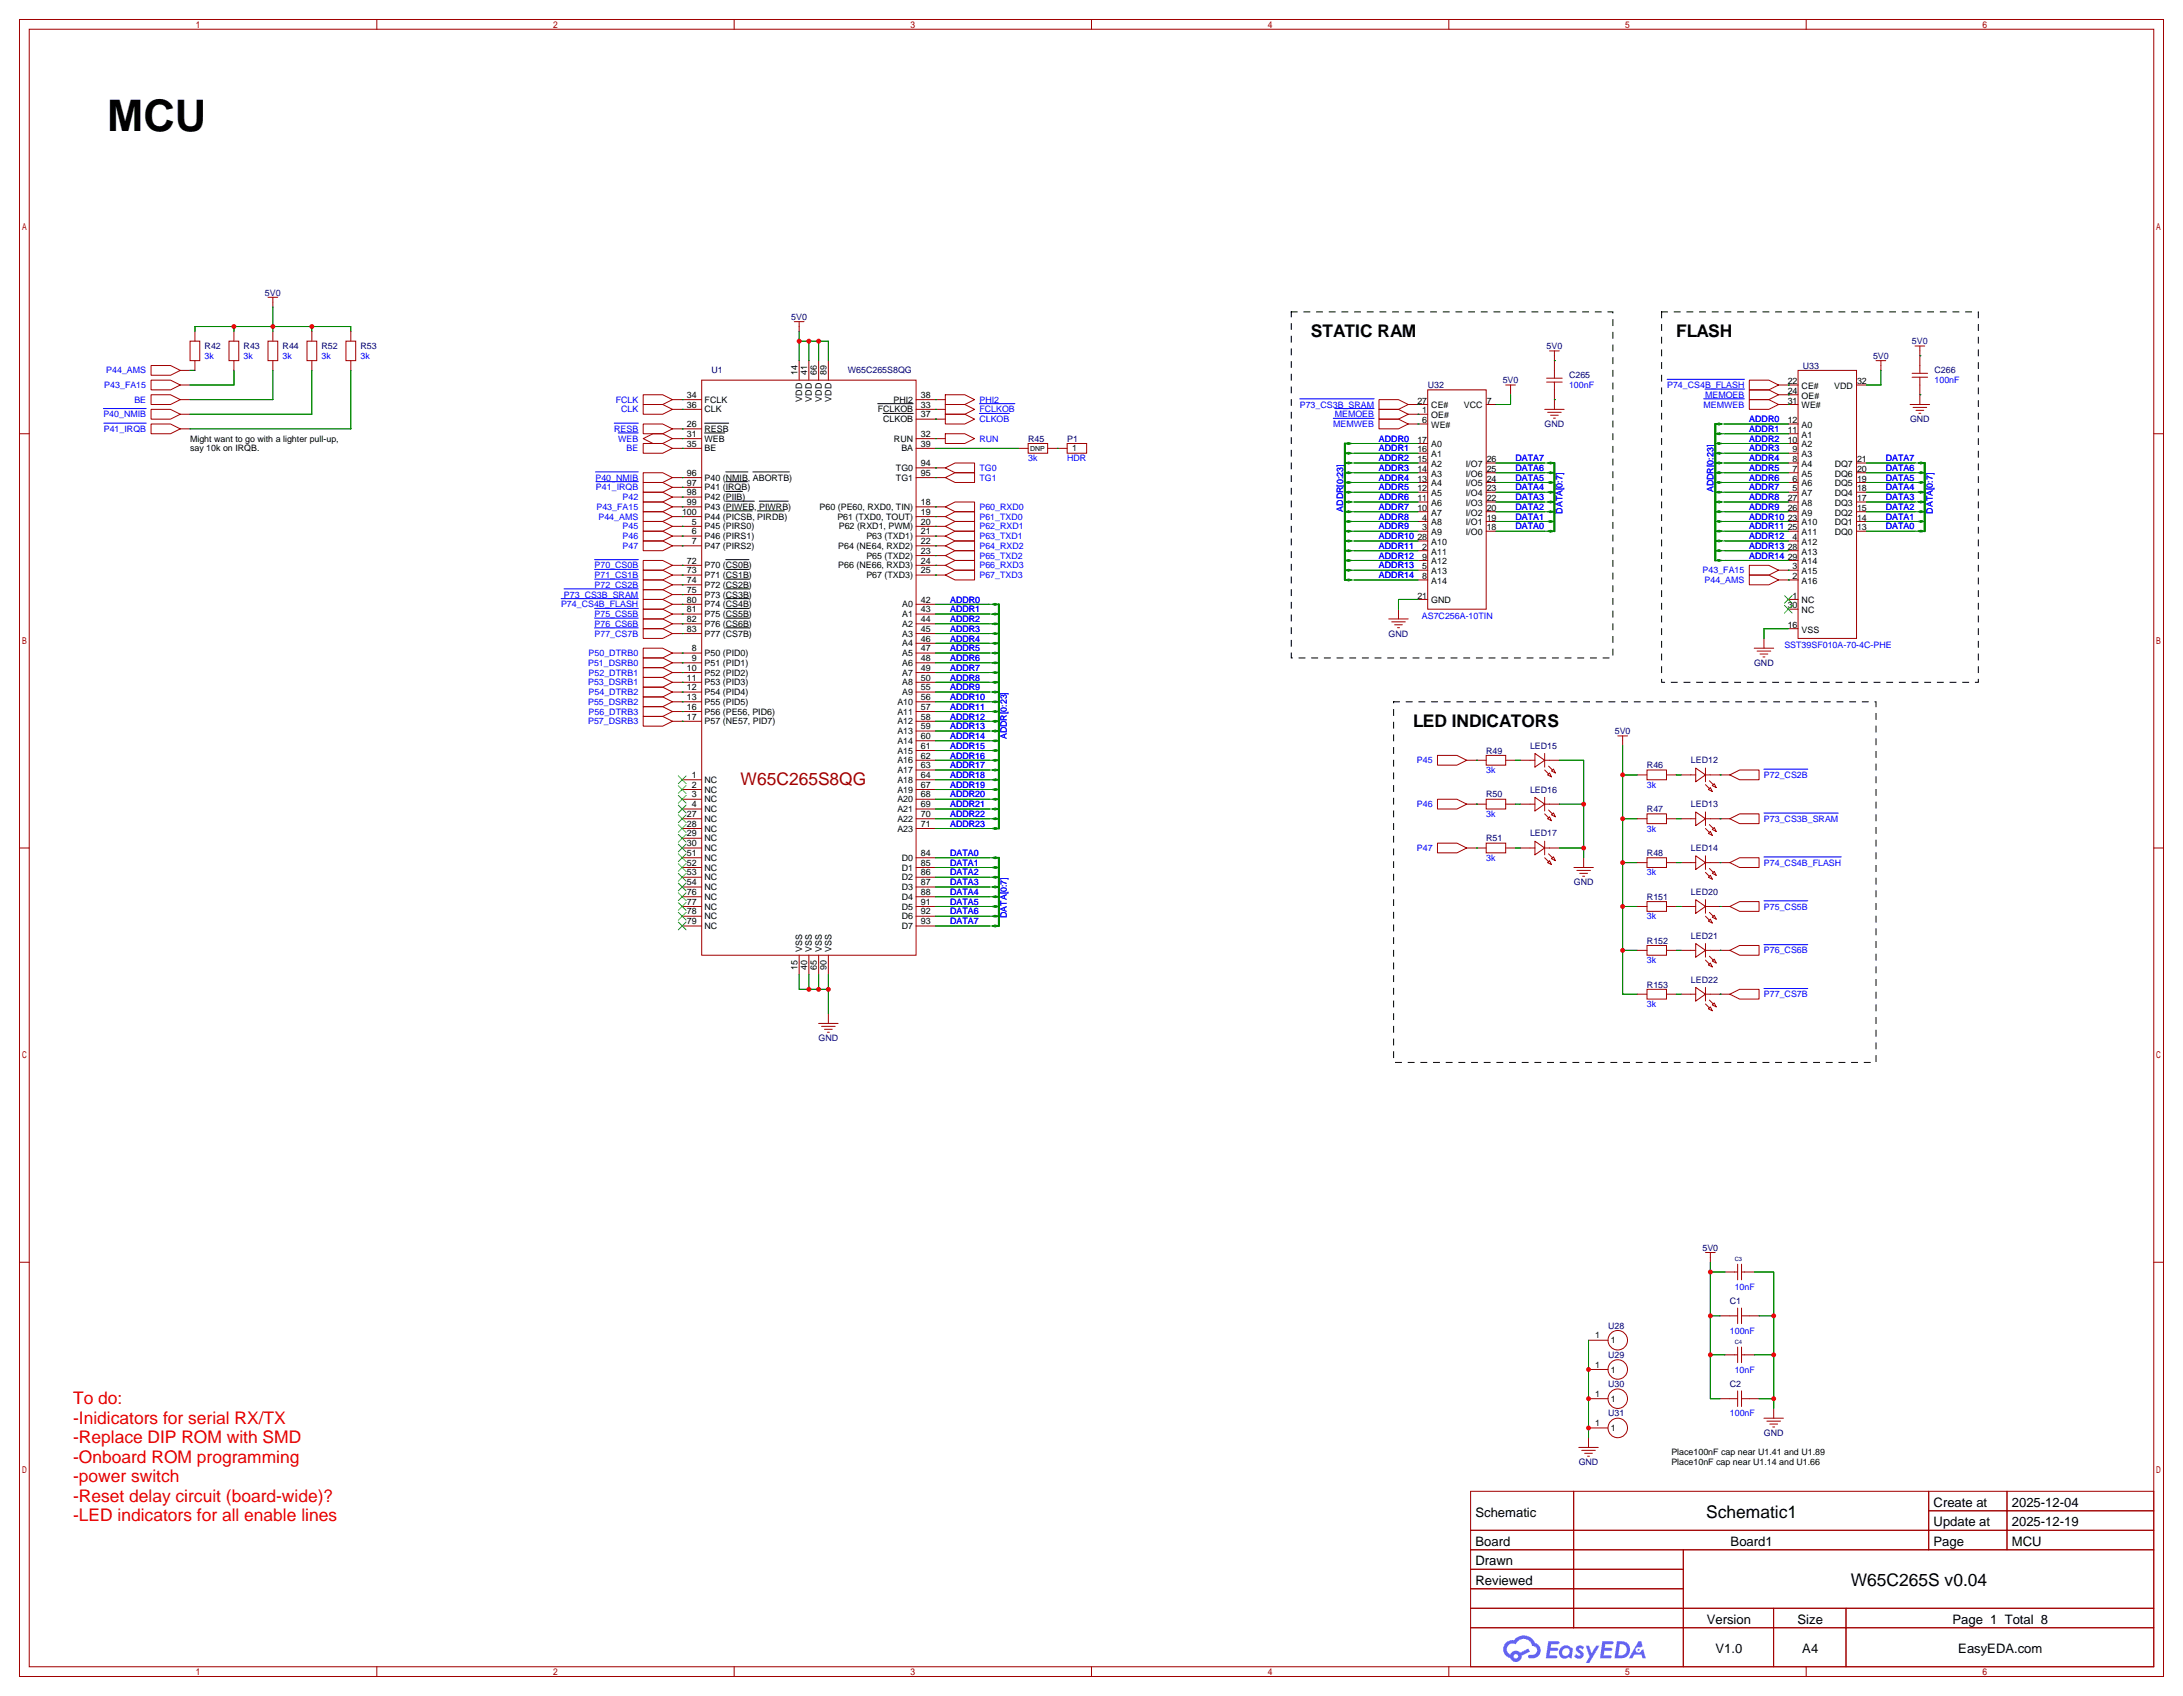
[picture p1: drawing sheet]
<svg xmlns="http://www.w3.org/2000/svg" width="569mm" height="442mm" viewBox="0 0 569 442" stroke-linecap="round" stroke-linejoin="round" font-family="sans-serif">
<defs><g id="words">
<text font-size="11.3" x="27.9" y="34.1">MCU</text>
<g font-size="4.5">
<text x="341.6" y="87.8">STATIC RAM</text>
<text x="436.9" y="87.8">FLASH</text>
<text x="368.3" y="189.4">LED INDICATORS</text>
<text x="444.7" y="395.5">Schematic1</text>
<text x="482.4" y="413.3">W65C265S v0.04</text>
</g>
<text font-size="4.5" fill="#a00000" x="193" y="204.6">W65C265S8QG</text>
<g font-size="4.5" fill="#f00">
<text x="19" y="365.9">To do:</text>
<text x="19" y="371">-Inidicators for serial RX/TX</text>
<text x="19" y="376.1">-Replace DIP ROM with SMD</text>
<text x="19" y="381.2">-Onboard ROM programming</text>
<text x="19" y="386.3">-power switch</text>
<text x="19" y="391.3">-Reset delay circuit (board-wide)?</text>
<text x="19" y="396.4">-LED indicators for all enable lines</text>
</g>
<g font-size="3.4">
<text x="384.6" y="395.2">Schematic</text>
<text x="504" y="392.7">Create at</text>
<text x="524.4" y="392.7">2025-12-04</text>
<text x="504" y="397.8">Update at</text>
<text x="524.4" y="397.8">2025-12-19</text>
<text x="384.6" y="402.8">Board</text>
<text x="384.6" y="407.9">Drawn</text>
<text x="451.1" y="402.8">Board1</text>
<text x="504" y="402.8">Page</text>
<text x="524.4" y="402.8">MCU</text>
<text x="384.6" y="413">Reviewed</text>
<text x="444.9" y="423.2">Version</text>
<text x="468.5" y="423.2">Size</text>
<text x="508.9" y="423.2">Page 1 Total 8</text>
<text x="447.1" y="430.8">V1.0</text>
<text x="469.7" y="430.8">A4</text>
<text x="510.4" y="430.8">EasyEDA.com</text>
</g>
<g font-size="2.3" fill="#000080">
<text x="69.1" y="77">5V0</text>
<text x="206.2" y="83.4">5V0</text>
<text x="498.3" y="89.7">5V0</text>
<text x="53.3" y="91">R42</text>
<text x="63.5" y="91">R43</text>
<text x="73.7" y="91">R44</text>
<text x="83.8" y="91">R52</text>
<text x="94" y="91">R53</text>
<text x="403.1" y="91">5V0</text>
<text x="488.2" y="93.5">5V0</text>
<text x="185.4" y="97.3">U1</text>
<text x="221" y="97.3">W65C265S8QG</text>
<text x="372.1" y="101.1">U32</text>
<text x="391.6" y="99.9">5V0</text>
<text x="408.9" y="98.6">C265</text>
<text x="469.9" y="96.1">U33</text>
<text x="504.2" y="97.3">C266</text>
<text x="402.6" y="111.3">GND</text>
<text x="497.8" y="110">GND</text>
<text x="268" y="115.1">R45</text>
<text x="278.1" y="115.1">P1</text>
<text x="361.9" y="165.9">GND</text>
<text x="457.2" y="173.5">GND</text>
<text x="420.9" y="191.3">5V0</text>
<text x="387.3" y="196.4">R49</text>
<text x="398.8" y="195.1">LED15</text>
<text x="429.3" y="200.2">R46</text>
<text x="440.7" y="198.9">LED12</text>
<text x="387.3" y="207.8">R50</text>
<text x="398.8" y="206.5">LED16</text>
<text x="429.3" y="211.6">R47</text>
<text x="440.7" y="210.4">LED13</text>
<text x="387.3" y="219.2">R51</text>
<text x="398.8" y="218">LED17</text>
<text x="440.7" y="221.8">LED14</text>
<text x="429.3" y="223.1">R48</text>
<text x="410.2" y="230.7">GND</text>
<text x="440.7" y="233.2">LED20</text>
<text x="429.3" y="234.5">R151</text>
<text x="429.3" y="245.9">R152</text>
<text x="440.7" y="244.6">LED21</text>
<text x="429.3" y="257.3">R153</text>
<text x="440.7" y="256.1">LED22</text>
<text x="213.3" y="271.3">GND</text>
<text x="443.7" y="325.9">5V0</text>
<text x="450.8" y="339.9">C1</text>
<text x="419.1" y="346.2">U28</text>
<text x="419.1" y="353.9">U29</text>
<text x="419.1" y="361.5">U30</text>
<text x="450.8" y="361.5">C2</text>
<text x="419.1" y="369.1">U31</text>
<text x="459.7" y="374.2">GND</text>
<text x="411.5" y="381.8">GND</text>
</g>
<g font-size="2.3" fill="#00f">
<text x="53.3" y="93.5">3k</text>
<text x="63.5" y="93.5">3k</text>
<text x="73.7" y="93.5">3k</text>
<text x="83.8" y="93.5">3k</text>
<text x="94" y="93.5">3k</text>
<text x="27.2" y="101.1">P43_FA15</text>
<text x="27.7" y="97.3">P44_AMS</text>
<text x="408.9" y="101.1">100nF</text>
<text x="434.5" y="101.1">P74_CS4B_FLASH</text>
<text x="504.2" y="99.9">100nF</text>
<text x="35" y="104.9">BE</text>
<text x="160.5" y="104.9">FCLK</text>
<text x="161.9" y="107.5">CLK</text>
<text x="255.3" y="107.5">FCLKOB</text>
<text x="255.3" y="104.9">PHI2</text>
<text x="338.8" y="106.2">P73_CS3B_SRAM</text>
<text x="444" y="106.2">MEMWEB</text>
<text x="444.4" y="103.7">MEMOEB</text>
<text x="26.9" y="108.8">P40_NMIB</text>
<text x="27.1" y="112.6">P41_IRQB</text>
<text x="160.1" y="112.6">RESB</text>
<text x="255.3" y="110">CLKOB</text>
<text x="347.5" y="111.3">MEMWEB</text>
<text x="347.9" y="108.8">MEMOEB</text>
<text x="455.9" y="110">ADDR0</text>
<text x="455.9" y="112.6">ADDR1</text>
<text x="161.1" y="115.1">WEB</text>
<text x="163.3" y="117.6">BE</text>
<text x="255.3" y="115.1">RUN</text>
<text x="359.4" y="115.1">ADDR0</text>
<text x="359.4" y="117.6">ADDR1</text>
<text x="455.9" y="115.1">ADDR2</text>
<text x="455.9" y="117.6">ADDR3</text>
<text x="155.2" y="125.3">P40_NMIB</text>
<text x="255.3" y="125.3">TG1</text>
<text x="255.3" y="122.7">TG0</text>
<text x="268" y="120.2">3k</text>
<text x="278.1" y="120.2">HDR</text>
<text x="359.4" y="120.2">ADDR2</text>
<text x="359.4" y="122.7">ADDR3</text>
<text x="359.4" y="125.3">ADDR4</text>
<text x="395" y="125.3">DATA5</text>
<text x="395" y="122.7">DATA6</text>
<text x="395" y="120.2">DATA7</text>
<text x="455.9" y="120.2">ADDR4</text>
<text x="455.9" y="122.7">ADDR5</text>
<text x="455.9" y="125.3">ADDR6</text>
<text x="491.5" y="125.3">DATA5</text>
<text x="491.5" y="122.7">DATA6</text>
<text x="491.5" y="120.2">DATA7</text>
<text x="155.3" y="127.8">P41_IRQB</text>
<text x="162.3" y="130.3">P42</text>
<text x="359.4" y="127.8">ADDR5</text>
<text x="359.4" y="130.3">ADDR6</text>
<text x="395" y="130.3">DATA3</text>
<text x="395" y="127.8">DATA4</text>
<text x="446.6" y="128.3" transform="rotate(-90 446.6 128.3)">ADDR[0:23]</text>
<text x="455.9" y="127.8">ADDR7</text>
<text x="455.9" y="130.3">ADDR8</text>
<text x="491.5" y="130.3">DATA3</text>
<text x="491.5" y="127.8">DATA4</text>
<text x="155.5" y="132.9">P43_FA15</text>
<text x="156" y="135.4">P44_AMS</text>
<text x="162.3" y="138">P45</text>
<text x="255.3" y="132.9">P60_RXD0</text>
<text x="255.3" y="135.4">P61_TXD0</text>
<text x="255.3" y="138">P62_RXD1</text>
<text x="350.1" y="133.4" transform="rotate(-90 350.1 133.4)">ADDR[0:23]</text>
<text x="359.4" y="132.9">ADDR7</text>
<text x="359.4" y="135.4">ADDR8</text>
<text x="359.4" y="138">ADDR9</text>
<text x="395" y="138">DATA0</text>
<text x="395" y="135.4">DATA1</text>
<text x="395" y="132.9">DATA2</text>
<text x="407.2" y="133.8" transform="rotate(-90 407.2 133.8)">DATA[0:7]</text>
<text x="455.9" y="132.9">ADDR9</text>
<text x="455.9" y="135.4">ADDR10</text>
<text x="455.9" y="138">ADDR11</text>
<text x="491.5" y="138">DATA0</text>
<text x="491.5" y="135.4">DATA1</text>
<text x="491.5" y="132.9">DATA2</text>
<text x="503.7" y="133.8" transform="rotate(-90 503.7 133.8)">DATA[0:7]</text>
<text x="162.3" y="140.5">P46</text>
<text x="162.3" y="143">P47</text>
<text x="255.3" y="140.5">P63_TXD1</text>
<text x="255.3" y="143">P64_RXD2</text>
<text x="359.4" y="140.5">ADDR10</text>
<text x="359.4" y="143">ADDR11</text>
<text x="455.9" y="140.5">ADDR12</text>
<text x="455.9" y="143">ADDR13</text>
<text x="154.9" y="148.1">P70_CS0B</text>
<text x="255.3" y="145.6">P65_TXD2</text>
<text x="255.3" y="148.1">P66_RXD3</text>
<text x="359.4" y="145.6">ADDR12</text>
<text x="359.4" y="148.1">ADDR13</text>
<text x="443.7" y="149.4">P43_FA15</text>
<text x="455.9" y="145.6">ADDR14</text>
<text x="147" y="155.7">P73_CS3B_SRAM</text>
<text x="154.9" y="153.2">P72_CS2B</text>
<text x="154.9" y="150.7">P71_CS1B</text>
<text x="255.3" y="150.7">P67_TXD3</text>
<text x="359.4" y="150.7">ADDR14</text>
<text x="444.3" y="151.9">P44_AMS</text>
<text x="146.2" y="158.3">P74_CS4B_FLASH</text>
<text x="154.9" y="160.8">P75_CS5B</text>
<text x="247.6" y="157">ADDR0</text>
<text x="247.6" y="159.6">ADDR1</text>
<text x="370.6" y="161.3">AS7C256A-10TIN</text>
<text x="154.9" y="165.9">P77_CS7B</text>
<text x="154.9" y="163.4">P76_CS6B</text>
<text x="247.6" y="162.1">ADDR2</text>
<text x="247.6" y="164.6">ADDR3</text>
<text x="247.6" y="167.2">ADDR4</text>
<text x="153.3" y="173.5">P51_DSRB0</text>
<text x="153.4" y="171">P50_DTRB0</text>
<text x="247.6" y="169.7">ADDR5</text>
<text x="247.6" y="172.3">ADDR6</text>
<text x="465.1" y="169">SST39SF010A-70-4C-PHE</text>
<text x="153.3" y="178.6">P53_DSRB1</text>
<text x="153.4" y="176.1">P52_DTRB1</text>
<text x="247.6" y="174.8">ADDR7</text>
<text x="247.6" y="177.3">ADDR8</text>
<text x="247.6" y="179.9">ADDR9</text>
<text x="153.3" y="183.7">P55_DSRB2</text>
<text x="153.4" y="181.1">P54_DTRB2</text>
<text x="247.6" y="182.4">ADDR10</text>
<text x="247.6" y="185">ADDR11</text>
<text x="153.3" y="188.8">P57_DSRB3</text>
<text x="153.4" y="186.2">P56_DTRB3</text>
<text x="247.6" y="187.5">ADDR12</text>
<text x="247.6" y="190">ADDR13</text>
<text x="247.6" y="192.6">ADDR14</text>
<text x="247.6" y="195.1">ADDR15</text>
<text x="247.6" y="197.7">ADDR16</text>
<text x="262.4" y="192.7" transform="rotate(-90 262.4 192.7)">ADDR[0:23]</text>
<text x="247.6" y="200.2">ADDR17</text>
<text x="247.6" y="202.7">ADDR18</text>
<text x="369.3" y="198.9">P45</text>
<text x="387.3" y="201.5">3k</text>
<text x="459.7" y="202.7">P72_CS2B</text>
<text x="247.6" y="205.3">ADDR19</text>
<text x="247.6" y="207.8">ADDR20</text>
<text x="429.3" y="205.3">3k</text>
<text x="247.6" y="210.4">ADDR21</text>
<text x="247.6" y="212.9">ADDR22</text>
<text x="247.6" y="215.4">ADDR23</text>
<text x="369.3" y="210.4">P46</text>
<text x="387.3" y="212.9">3k</text>
<text x="459.7" y="214.2">P73_CS3B_SRAM</text>
<text x="369.3" y="221.8">P47</text>
<text x="429.3" y="216.7">3k</text>
<text x="247.6" y="223.1">DATA0</text>
<text x="247.6" y="225.6">DATA1</text>
<text x="387.3" y="224.3">3k</text>
<text x="459.7" y="225.6">P74_CS4B_FLASH</text>
<text x="247.6" y="228.1">DATA2</text>
<text x="247.6" y="230.7">DATA3</text>
<text x="247.6" y="233.2">DATA4</text>
<text x="429.3" y="228.1">3k</text>
<text x="247.6" y="235.8">DATA5</text>
<text x="247.6" y="238.3">DATA6</text>
<text x="262.4" y="239.3" transform="rotate(-90 262.4 239.3)">DATA[0:7]</text>
<text x="429.3" y="239.6">3k</text>
<text x="459.7" y="237">P75_CS5B</text>
<text x="247.6" y="240.8">DATA7</text>
<text x="429.3" y="251">3k</text>
<text x="459.7" y="248.5">P76_CS6B</text>
<text x="429.3" y="262.4">3k</text>
<text x="459.7" y="259.9">P77_CS7B</text>
<text x="452.1" y="336.1">10nF</text>
<text x="450.8" y="347.5">100nF</text>
<text x="452.1" y="357.7">10nF</text>
<text x="450.8" y="369.1">100nF</text>
</g>
<g font-size="2.3">
<text x="207.8" y="97.8" transform="rotate(-90 207.8 97.8)">14</text>
<text x="210.4" y="97.8" transform="rotate(-90 210.4 97.8)">41</text>
<text x="212.9" y="97.8" transform="rotate(-90 212.9 97.8)">66</text>
<text x="215.4" y="97.8" transform="rotate(-90 215.4 97.8)">89</text>
<text x="465.9" y="100.1">22</text>
<text x="469.6" y="101.4">CE#</text>
<text x="478.1" y="101.4">VDD</text>
<text x="484" y="100.1">32</text>
<text x="179" y="103.7">34</text>
<text x="179" y="106.2">36</text>
<text x="183.6" y="104.9">FCLK</text>
<text x="183.6" y="107.5">CLK</text>
<text x="209.1" y="104.7" transform="rotate(-90 209.1 104.7)">VDD</text>
<text x="211.6" y="104.7" transform="rotate(-90 211.6 104.7)">VDD</text>
<text x="214.2" y="104.7" transform="rotate(-90 214.2 104.7)">VDD</text>
<text x="216.7" y="104.7" transform="rotate(-90 216.7 104.7)">VDD</text>
<text x="228.8" y="107.5">FCLKOB</text>
<text x="232.9" y="104.9">PHI2</text>
<text x="240" y="106.2">33</text>
<text x="240" y="103.7">38</text>
<text x="369.4" y="105.2">27</text>
<text x="370.7" y="107.7">1</text>
<text x="373" y="106.5">CE#</text>
<text x="381.5" y="106.5">VCC</text>
<text x="387.5" y="105.2">7</text>
<text x="465.9" y="102.6">24</text>
<text x="465.9" y="105.2">31</text>
<text x="469.6" y="103.9">OE#</text>
<text x="469.6" y="106.5">WE#</text>
<text x="179" y="111.3">26</text>
<text x="179" y="113.8">31</text>
<text x="183.6" y="112.6">RESB</text>
<text x="230.2" y="110">CLKOB</text>
<text x="240" y="113.8">32</text>
<text x="240" y="108.8">37</text>
<text x="370.7" y="110.3">6</text>
<text x="373" y="109">OE#</text>
<text x="373" y="111.5">WE#</text>
<text x="465.9" y="112.8">11</text>
<text x="465.9" y="110.3">12</text>
<text x="469.6" y="111.5">A0</text>
<text x="49.5" y="115.1">Might want to go with a lighter pull-up,</text>
<text x="49.5" y="117.6">say 10k on IRQB.</text>
<text x="179" y="116.4">35</text>
<text x="183.6" y="115.1">WEB</text>
<text x="183.6" y="117.6">BE</text>
<text x="233" y="115.1">RUN</text>
<text x="234.9" y="117.6">BA</text>
<text x="240" y="116.4">39</text>
<text x="279.4" y="117.6">1</text>
<text x="369.4" y="117.9">16</text>
<text x="369.4" y="115.3">17</text>
<text x="373" y="119.2">A1</text>
<text x="373" y="116.6">A0</text>
<text x="465.9" y="115.3">10</text>
<text x="467.2" y="117.9">9</text>
<text x="469.6" y="119.2">A3</text>
<text x="469.6" y="116.6">A2</text>
<text x="469.6" y="114.1">A1</text>
<text x="179" y="124">96</text>
<text x="183.6" y="125.3">P40 (NMIB, ABORTB)</text>
<text x="233.5" y="122.7">TG0</text>
<text x="233.5" y="125.3">TG1</text>
<text x="240" y="121.5">94</text>
<text x="240" y="124">95</text>
<text x="369.4" y="125.5">13</text>
<text x="369.4" y="123">14</text>
<text x="369.4" y="120.4">15</text>
<text x="373" y="124.2">A3</text>
<text x="373" y="121.7">A2</text>
<text x="382" y="124.2">I/O6</text>
<text x="382" y="121.7">I/O7</text>
<text x="387.5" y="125.5">24</text>
<text x="387.5" y="123">25</text>
<text x="387.5" y="120.4">26</text>
<text x="467.2" y="125.5">6</text>
<text x="467.2" y="123">7</text>
<text x="467.2" y="120.4">8</text>
<text x="469.6" y="124.2">A5</text>
<text x="469.6" y="121.7">A4</text>
<text x="478.2" y="124.2">DQ6</text>
<text x="478.2" y="121.7">DQ7</text>
<text x="484" y="125.5">19</text>
<text x="484" y="123">20</text>
<text x="484" y="120.4">21</text>
<text x="179" y="126.5">97</text>
<text x="179" y="129.1">98</text>
<text x="179" y="131.6">99</text>
<text x="183.6" y="127.8">P41 (IRQB)</text>
<text x="183.6" y="130.3">P42 (PIIB)</text>
<text x="240" y="131.6">18</text>
<text x="369.4" y="130.6">11</text>
<text x="369.4" y="128">12</text>
<text x="373" y="131.9">A6</text>
<text x="373" y="129.3">A5</text>
<text x="373" y="126.8">A4</text>
<text x="382" y="131.9">I/O3</text>
<text x="382" y="129.3">I/O4</text>
<text x="382" y="126.8">I/O5</text>
<text x="387.5" y="130.6">22</text>
<text x="387.5" y="128">23</text>
<text x="465.9" y="130.6">27</text>
<text x="467.2" y="128">5</text>
<text x="469.6" y="129.3">A7</text>
<text x="469.6" y="126.8">A6</text>
<text x="469.6" y="131.9">A8</text>
<text x="478.2" y="131.9">DQ3</text>
<text x="478.2" y="129.3">DQ4</text>
<text x="478.2" y="126.8">DQ5</text>
<text x="484" y="130.6">17</text>
<text x="484" y="128">18</text>
<text x="177.8" y="134.2">100</text>
<text x="180.3" y="136.7">5</text>
<text x="183.6" y="132.9">P43 (PIWEB, PIWRB)</text>
<text x="183.6" y="135.4">P44 (PICSB, PIRDB)</text>
<text x="183.6" y="138">P45 (PIRS0)</text>
<text x="213.6" y="132.9">P60 (PE60, RXD0, TIN)</text>
<text x="218.2" y="135.4">P61 (TXD0, TOUT)</text>
<text x="218.6" y="138">P62 (RXD1, PWM)</text>
<text x="240" y="134.2">19</text>
<text x="240" y="136.7">20</text>
<text x="369.4" y="133.1">10</text>
<text x="370.7" y="135.7">4</text>
<text x="373" y="136.9">A8</text>
<text x="373" y="134.4">A7</text>
<text x="382" y="136.9">I/O1</text>
<text x="382" y="134.4">I/O2</text>
<text x="387.5" y="135.7">19</text>
<text x="387.5" y="133.1">20</text>
<text x="465.9" y="135.7">23</text>
<text x="465.9" y="133.1">26</text>
<text x="469.6" y="136.9">A10</text>
<text x="469.6" y="134.4">A9</text>
<text x="478.2" y="136.9">DQ1</text>
<text x="478.2" y="134.4">DQ2</text>
<text x="484" y="135.7">14</text>
<text x="484" y="133.1">15</text>
<text x="180.3" y="139.2">6</text>
<text x="180.3" y="141.8">7</text>
<text x="183.6" y="140.5">P46 (PIRS1)</text>
<text x="183.6" y="143">P47 (PIRS2)</text>
<text x="218.5" y="143">P64 (NE64, RXD2)</text>
<text x="225.8" y="140.5">P63 (TXD1)</text>
<text x="240" y="139.2">21</text>
<text x="240" y="141.8">22</text>
<text x="369.4" y="140.7">28</text>
<text x="370.7" y="143.3">2</text>
<text x="370.7" y="138.2">3</text>
<text x="373" y="139.5">A9</text>
<text x="373" y="142">A10</text>
<text x="382" y="139.5">I/O0</text>
<text x="387.5" y="138.2">18</text>
<text x="465.9" y="138.2">25</text>
<text x="465.9" y="143.3">28</text>
<text x="467.2" y="140.7">4</text>
<text x="469.6" y="142">A12</text>
<text x="469.6" y="139.5">A11</text>
<text x="478.2" y="139.5">DQ0</text>
<text x="484" y="138.2">13</text>
<text x="179" y="146.9">72</text>
<text x="179" y="149.4">73</text>
<text x="183.6" y="148.1">P70 (CS0B)</text>
<text x="218.5" y="148.1">P66 (NE66, RXD3)</text>
<text x="225.8" y="145.6">P65 (TXD2)</text>
<text x="240" y="144.3">23</text>
<text x="240" y="146.9">24</text>
<text x="240" y="149.4">25</text>
<text x="370.7" y="148.4">5</text>
<text x="370.7" y="145.8">9</text>
<text x="373" y="144.6">A11</text>
<text x="373" y="149.6">A13</text>
<text x="373" y="147.1">A12</text>
<text x="465.9" y="145.8">29</text>
<text x="467.2" y="148.4">3</text>
<text x="469.6" y="149.6">A15</text>
<text x="469.6" y="144.6">A13</text>
<text x="469.6" y="147.1">A14</text>
<text x="179" y="151.9">74</text>
<text x="179" y="154.5">75</text>
<text x="183.6" y="150.7">P71 (CS1B)</text>
<text x="183.6" y="153.2">P72 (CS2B)</text>
<text x="183.6" y="155.7">P73 (CS3B)</text>
<text x="225.8" y="150.7">P67 (TXD3)</text>
<text x="369.4" y="156">21</text>
<text x="370.7" y="150.9">8</text>
<text x="373" y="152.2">A14</text>
<text x="467.2" y="156">1</text>
<text x="467.2" y="150.9">2</text>
<text x="469.6" y="152.2">A16</text>
<text x="179" y="157">80</text>
<text x="179" y="159.6">81</text>
<text x="183.6" y="158.3">P74 (CS4B)</text>
<text x="183.6" y="160.8">P75 (CS5B)</text>
<text x="235.2" y="158.3">A0</text>
<text x="235.2" y="160.8">A1</text>
<text x="240" y="157">42</text>
<text x="240" y="159.6">43</text>
<text x="373" y="157.3">GND</text>
<text x="465.9" y="158.5">30</text>
<text x="469.6" y="157.3">NC</text>
<text x="469.6" y="159.8">NC</text>
<text x="179" y="162.1">82</text>
<text x="179" y="164.6">83</text>
<text x="183.6" y="163.4">P76 (CS6B)</text>
<text x="183.6" y="165.9">P77 (CS7B)</text>
<text x="235.2" y="163.4">A2</text>
<text x="235.2" y="165.9">A3</text>
<text x="240" y="162.1">44</text>
<text x="240" y="164.6">45</text>
<text x="240" y="167.2">46</text>
<text x="465.9" y="163.6">16</text>
<text x="469.6" y="164.9">VSS</text>
<text x="180.3" y="169.7">8</text>
<text x="180.3" y="172.3">9</text>
<text x="183.6" y="171">P50 (PID0)</text>
<text x="183.6" y="173.5">P51 (PID1)</text>
<text x="235.2" y="168.4">A4</text>
<text x="235.2" y="171">A5</text>
<text x="235.2" y="173.5">A6</text>
<text x="240" y="169.7">47</text>
<text x="240" y="172.3">48</text>
<text x="179" y="174.8">10</text>
<text x="179" y="177.3">11</text>
<text x="179" y="179.9">12</text>
<text x="183.6" y="176.1">P52 (PID2)</text>
<text x="183.6" y="178.6">P53 (PID3)</text>
<text x="235.2" y="176.1">A7</text>
<text x="235.2" y="178.6">A8</text>
<text x="240" y="174.8">49</text>
<text x="240" y="177.3">50</text>
<text x="240" y="179.9">55</text>
<text x="179" y="185">16</text>
<text x="179" y="182.4">13</text>
<text x="183.6" y="181.1">P54 (PID4)</text>
<text x="183.6" y="183.7">P55 (PID5)</text>
<text x="233.9" y="183.7">A10</text>
<text x="235.2" y="181.1">A9</text>
<text x="240" y="182.4">56</text>
<text x="240" y="185">57</text>
<text x="179" y="187.5">17</text>
<text x="183.6" y="186.2">P56 (PE56, PID6)</text>
<text x="183.6" y="188.8">P57 (NE57, PID7)</text>
<text x="233.9" y="186.2">A11</text>
<text x="233.9" y="188.8">A12</text>
<text x="233.9" y="191.3">A13</text>
<text x="240" y="187.5">58</text>
<text x="240" y="190">59</text>
<text x="233.9" y="193.8">A14</text>
<text x="233.9" y="196.4">A15</text>
<text x="240" y="192.6">60</text>
<text x="240" y="195.1">61</text>
<text x="240" y="197.7">62</text>
<text x="180.3" y="202.7">1</text>
<text x="233.9" y="198.9">A16</text>
<text x="233.9" y="201.5">A17</text>
<text x="240" y="200.2">63</text>
<text x="240" y="202.7">64</text>
<text x="180.3" y="205.3">2</text>
<text x="180.3" y="207.8">3</text>
<text x="183.6" y="204">NC</text>
<text x="183.6" y="206.5">NC</text>
<text x="183.6" y="209.1">NC</text>
<text x="233.9" y="204">A18</text>
<text x="233.9" y="206.5">A19</text>
<text x="233.9" y="209.1">A20</text>
<text x="240" y="205.3">67</text>
<text x="240" y="207.8">68</text>
<text x="179" y="212.9">27</text>
<text x="179" y="215.4">28</text>
<text x="180.3" y="210.4">4</text>
<text x="183.6" y="211.6">NC</text>
<text x="183.6" y="214.2">NC</text>
<text x="233.9" y="211.6">A21</text>
<text x="233.9" y="214.2">A22</text>
<text x="240" y="210.4">69</text>
<text x="240" y="212.9">70</text>
<text x="240" y="215.4">71</text>
<text x="179" y="218">29</text>
<text x="179" y="220.5">30</text>
<text x="183.6" y="216.7">NC</text>
<text x="183.6" y="219.2">NC</text>
<text x="183.6" y="221.8">NC</text>
<text x="233.9" y="216.7">A23</text>
<text x="179" y="223.1">51</text>
<text x="179" y="225.6">52</text>
<text x="183.6" y="224.3">NC</text>
<text x="183.6" y="226.9">NC</text>
<text x="235" y="224.3">D0</text>
<text x="235" y="226.9">D1</text>
<text x="240" y="223.1">84</text>
<text x="240" y="225.6">85</text>
<text x="179" y="228.1">53</text>
<text x="179" y="230.7">54</text>
<text x="179" y="233.2">76</text>
<text x="183.6" y="229.4">NC</text>
<text x="183.6" y="231.9">NC</text>
<text x="235" y="229.4">D2</text>
<text x="235" y="231.9">D3</text>
<text x="240" y="228.1">86</text>
<text x="240" y="230.7">87</text>
<text x="240" y="233.2">88</text>
<text x="179" y="235.8">77</text>
<text x="179" y="238.3">78</text>
<text x="183.6" y="234.5">NC</text>
<text x="183.6" y="237">NC</text>
<text x="183.6" y="239.6">NC</text>
<text x="235" y="234.5">D4</text>
<text x="235" y="237">D5</text>
<text x="235" y="239.6">D6</text>
<text x="240" y="235.8">91</text>
<text x="240" y="238.3">92</text>
<text x="179" y="240.8">79</text>
<text x="183.6" y="242.1">NC</text>
<text x="235" y="242.1">D7</text>
<text x="240" y="240.8">93</text>
<text x="209.1" y="248.2" transform="rotate(-90 209.1 248.2)">VSS</text>
<text x="211.6" y="248.2" transform="rotate(-90 211.6 248.2)">VSS</text>
<text x="214.2" y="248.2" transform="rotate(-90 214.2 248.2)">VSS</text>
<text x="216.7" y="248.2" transform="rotate(-90 216.7 248.2)">VSS</text>
<text x="207.8" y="252.8" transform="rotate(-90 207.8 252.8)">15</text>
<text x="210.4" y="252.8" transform="rotate(-90 210.4 252.8)">40</text>
<text x="212.9" y="252.8" transform="rotate(-90 212.9 252.8)">65</text>
<text x="215.4" y="252.8" transform="rotate(-90 215.4 252.8)">90</text>
<text x="415.8" y="348.8">1</text>
<text x="419.9" y="350.1">1</text>
<text x="415.8" y="356.4">1</text>
<text x="419.9" y="357.7">1</text>
<text x="415.8" y="364">1</text>
<text x="419.9" y="365.3">1</text>
<text x="415.8" y="371.6">1</text>
<text x="419.9" y="372.9">1</text>
<text x="435.6" y="379.3">Place100nF cap near U1.41 and U1.89</text>
<text x="435.6" y="381.8">Place10nF cap near U1.14 and U1.66</text>
</g>
<text font-size="1.8" x="268.5" y="117.4">DNP</text>
<g font-size="1.5" fill="#000080">
<text x="452.1" y="328.6">C3</text>
<text x="452.1" y="350.2">C4</text>
</g>
</g></defs>
<g fill="none" stroke="#a10000" stroke-width=".26">
<path d="M5.1 5.1h558.8v431.8h-558.8zM7.6 7.6h553.7v426.7h-553.7zM98.2 5.1v2.5M191.3 5.1v2.5M284.5 5.1v2.5M377.6 5.1v2.5M470.7 5.1v2.5M5.1 113h2.5M561.3 113h2.6M5.1 221h2.5M561.3 221h2.6M5.1 328.9h2.5"/>
<path d="M561.3 328.9h2.6M383.3 388.6h178v45.7h-178zM383.3 398.8h178M410.1 388.6v35.6M502.7 388.6v15.3M502.7 393.7h58.6M523.1 388.6v15.3M383.3 403.9h178M383.3 408.9h55.4M383.3 419.1h178M383.3 414h55.4M438.7 403.9v30.4"/>
<path d="M462.3 419.1v15.2M481.1 419.1v15.2M98.2 434.3v2.6M191.3 434.3v2.6M284.5 434.3v2.6M377.6 434.3v2.6M383.3 424.2h178M470.7 434.3v2.6"/>
</g>
<g fill="#5487ff">
<path d="M411 429a1.3 1.3 0 0 1 1.9 .3l-.4 .6a.47 .47 0 0 0-.4-.4 .47 .47 0 0 0-.5 .3l.1 .1a1.28 1.28 0 0 1 .7 2 1.53 1.53 0 0 1-2.1-.3l.5-.6 .8 .5a.31 .31 0 0 0 .3-.3 .31 .31 0 0 0-.3-.3 1.12 1.12 0 0 1-.6-1.9z"/>
<path d="M413.3 428.8h.8l.7 2 1.2-2h.9l-2.7 4.6h-.9l1-1.7z"/>
<path d="M403.5 427.7h2.5a.4 .4 0 0 1 .5 .4 .4 .4 0 0 1-.5 .4h-1.7l-.1 .9h1.6l.3 .4-.4 .4h-1.7l-.1 1.2h1.6a.39 .39 0 0 1 .4 .4 .39 .39 0 0 1-.4 .4h-2.6z"/>
<path d="M417.6 427.7h2.5a.4 .4 0 0 1 .5 .4 .4 .4 0 0 1-.4 .4h-1.8l-.1 .9h1.6l.3 .2a.4 .4 0 0 1-.4 .6h-1.6l-.2 1.2h1.6a.39 .39 0 0 1 .4 .4 .39 .39 0 0 1-.4 .4h-2.6z"/>
<path d="M427 427.7h.8l.3 1.3-.6 .4a.75 .75 0 0 0-1.1 .3 .75 .75 0 0 0 .4 1 .75 .75 0 0 0 1-.7l.5-.2 .6 2.3h-.8l-.3-.9h-1.8l-.5 .9h-1z"/>
<path d="M421.4 427.7l-.6 4.5h1.4a2.27 2.27 0 0 0 2.7-2.3 2.27 2.27 0 0 0-2.7-2.2zM422.2 428.5a1.5 1.5 0 0 1 1.8 1.5 1.5 1.5 0 0 1-1.9 1.4h-.3z"/>
<path d="M406.8 429.3a1.6 1.6 0 0 0-.3 2.3 1.6 1.6 0 0 0 2.3 .2l.8 .4 .3-2.5-.1-.3h-.5a1.58 1.58 0 0 0-2.5-.1zM407.4 429.8a.99 .99 0 0 1 1.7 .6 .99 .99 0 0 1-1.4 1.1 .98 .98 0 0 1-.3-1.7z"/>
<path d="M392.5 428.1a2.37 2.37 0 0 0 1.1 4 1.54 1.54 0 0 0 1.8 1 1.54 1.54 0 0 0 1.2-1.6l2.2-1.1-.5-.8-2.1 1a1.57 1.57 0 0 0-2.6 .5 1.5 1.5 0 0 1-.7-2.1 1.5 1.5 0 0 1 2.2-.5 2.27 2.27 0 0 1 2.3-1.4 2.27 2.27 0 0 1 2 1.8 1.16 1.16 0 0 1 1.2 1.1 1.16 1.16 0 0 1-1.1 1.2h-.7a.47 .47 0 0 0-.6 .4 .47 .47 0 0 0 .5 .6 2.14 2.14 0 0 0 2.7-1.4 2.14 2.14 0 0 0-1.3-2.7 3.2 3.2 0 0 0-5.5-.7l-1.1 .1zM394.5 431.6a.6 .6 0 0 1 1.2 0 .6 .6 0 0 1-1.2 0z"/>
<circle cx="427" cy="429.9" r=".28"/>
</g>
<g fill="none" stroke="#a10000" stroke-width=".26">
<path d="M69.8 77.5h2.6M71.1 77.5v2.5M39.4 95.3h5l2.6 1.2-2.6 1.3h-5zM39.4 99.1h5l2.6 1.2-2.6 1.3h-5zM47 96.5h2.5M49.5 88.9h2.6v5.1h-2.6zM50.8 86.4v2.5M50.8 94v2.5M59.7 88.9h2.5v5.1h-2.5zM61 86.4v2.5M61 94v2.5M69.8 88.9h2.6v5.1h-2.6z"/>
<path d="M71.1 86.4v2.5M71.1 94v2.5M80 88.9h2.5v5.1h-2.5zM81.3 86.4v2.5M81.3 94v2.5M90.2 88.9h2.5v5.1h-2.5zM91.4 86.4v2.5M91.4 94v2.5M182.9 99.1h55.9v149.8h-55.9zM207 83.8h2.5M208.3 83.8v2.6M208.3 94v5.1"/>
<path d="M210.8 94v5.1M213.4 94v5.1M215.9 94v5.1M403.1 99.6h4.1M403.1 98.6h4.1M403.9 91.4h2.5M405.1 91.4v7.2M405.1 99.6v7.1M455.9 99.1h5.1l2.5 1.2-2.5 1.3h-5.1zM468.6 96.5h15.3v69.9h-15.3zM488.9 94h2.6M490.2 94v2.5"/>
<path d="M498.3 98.3h4.1M498.3 97.3h4.1M499.1 90.2h2.5M500.4 90.2v7.1M500.4 98.3v7.1M39.4 102.9h5l2.6 1.2-2.6 1.3h-5zM39.4 110.5h5l2.6 1.3-2.6 1.2h-5zM39.4 106.7h5l2.6 1.3-2.6 1.2h-5zM47 111.8h2.5M47 104.1h2.5M47 108h2.5M47 100.3h2.5"/>
<path d="M167.6 102.9h5.1l2.6 1.2-2.6 1.3h-5.1zM167.6 105.4h5.1l2.6 1.3-2.6 1.3h-5.1zM167.6 110.5h5.1l2.6 1.3-2.6 1.2h-5.1zM167.6 114.3l2.6-1.3h2.5l2.6 1.3-2.6 1.3h-2.5zM167.6 115.6h5.1l2.6 1.2-2.6 1.3h-5.1zM175.3 111.8h7.6M175.3 114.3h7.6M175.3 104.1h7.6M175.3 106.7h7.6M175.3 116.8h7.6M238.8 114.3h7.6M238.8 104.1h7.6"/>
<path d="M238.8 106.7h7.6M238.8 109.2h7.6M238.8 116.8h5M246.4 105.4h5.1l2.5 1.3-2.5 1.3h-5.1zM246.4 108h5.1l2.5 1.2-2.5 1.3h-5.1zM246.4 102.9h5.1l2.5 1.2-2.5 1.3h-5.1zM246.4 113h5.1l2.5 1.3-2.5 1.3h-5.1zM265.4 116.8h2.6M268 115.6h5v2.5h-5zM273 116.8h5.1M278.1 115.6h5.1v2.5h-5.1zM359.4 106.7h5.1l2.5 1.3-2.5 1.2h-5.1z"/>
<path d="M359.4 109.2h5.1l2.5 1.3-2.5 1.3h-5.1zM359.4 104.1h5.1l2.5 1.3-2.5 1.3h-5.1zM367 108h5.1M367 110.5h5.1M367 105.4h5.1M369.6 118.1h2.5M369.6 115.6h2.5M372.1 101.6h15.2v57.2h-15.2zM387.3 105.4h2.6M392.4 100.3h2.6M393.7 100.3v2.6M402.6 106.7h5.1"/>
<path d="M403.4 107.4h3.5M404.1 108.2h2M404.9 109h.5M455.9 101.6h5.1l2.5 1.3-2.5 1.2h-5.1zM455.9 104.1h5.1l2.5 1.3-2.5 1.3h-5.1zM463.5 105.4h5.1M463.5 100.3h5.1M463.5 102.9h5.1M466.1 110.5h2.5M466.1 118.1h2.5M466.1 115.6h2.5M466.1 113h2.5"/>
<path d="M483.9 100.3h2.5M497.8 105.4h5.1M498.6 106.2h3.6M499.4 106.9h2M500.1 107.7h.5M167.6 133.4h5.1l2.6 1.2-2.6 1.3h-5.1zM167.6 130.8h5.1l2.6 1.3-2.6 1.3h-5.1zM167.6 128.3h5.1l2.6 1.2-2.6 1.3h-5.1zM167.6 125.7h5.1l2.6 1.3-2.6 1.3h-5.1zM167.6 123.2h5.1l2.6 1.3-2.6 1.2h-5.1zM167.6 135.9h5.1l2.6 1.3-2.6 1.2h-5.1zM167.6 138.4h5.1l2.6 1.3-2.6 1.3h-5.1z"/>
<path d="M175.3 132.1h7.6M175.3 134.6h7.6M175.3 137.2h7.6M175.3 139.7h7.6M175.3 124.5h7.6M175.3 127h7.6M175.3 129.5h7.6M238.8 132.1h7.6M238.8 134.6h7.6M238.8 137.2h7.6M238.8 139.7h7.6M238.8 121.9h7.6"/>
<path d="M238.8 124.5h7.6M246.4 124.5l2.5-1.3h5.1v2.5h-5.1zM246.4 121.9l2.5-1.2h5.1v2.5h-5.1zM246.4 132.1l2.5-1.3h5.1v2.6h-5.1zM246.4 134.6l2.5-1.2h5.1v2.5h-5.1zM246.4 137.2l2.5-1.3h5.1v2.5h-5.1zM246.4 139.7l2.5-1.3h5.1v2.6h-5.1zM369.6 138.4h2.5M369.6 135.9h2.5M369.6 133.4h2.5M369.6 130.8h2.5M369.6 128.3h2.5"/>
<path d="M369.6 125.7h2.5M369.6 123.2h2.5M369.6 120.7h2.5M387.3 138.4h2.6M387.3 135.9h2.6M387.3 133.4h2.6M387.3 130.8h2.6M387.3 128.3h2.6M387.3 125.7h2.6M387.3 123.2h2.6M387.3 120.7h2.6M466.1 138.4h2.5"/>
<path d="M466.1 135.9h2.5M466.1 133.4h2.5M466.1 130.8h2.5M466.1 128.3h2.5M466.1 125.7h2.5M466.1 123.2h2.5M466.1 120.7h2.5M483.9 138.4h2.5M483.9 135.9h2.5M483.9 133.4h2.5M483.9 130.8h2.5M483.9 128.3h2.5"/>
<path d="M483.9 125.7h2.5M483.9 123.2h2.5M483.9 120.7h2.5M167.6 158.8h5.1l2.6 1.2-2.6 1.3h-5.1zM167.6 156.2h5.1l2.6 1.3-2.6 1.3h-5.1zM167.6 153.7h5.1l2.6 1.2-2.6 1.3h-5.1zM167.6 151.1h5.1l2.6 1.3-2.6 1.3h-5.1zM167.6 148.6h5.1l2.6 1.3-2.6 1.2h-5.1zM167.6 146.1h5.1l2.6 1.2-2.6 1.3h-5.1zM167.6 141h5.1l2.6 1.2-2.6 1.3h-5.1zM175.3 142.2h7.6M175.3 147.3h7.6"/>
<path d="M175.3 149.9h7.6M175.3 157.5h7.6M175.3 152.4h7.6M175.3 154.9h7.6M238.8 142.2h7.6M238.8 144.8h7.6M238.8 147.3h7.6M238.8 149.9h7.6M238.8 157.5h5M246.4 142.2l2.5-1.2h5.1v2.5h-5.1zM246.4 144.8l2.5-1.3h5.1v2.6h-5.1zM246.4 147.3l2.5-1.2h5.1v2.5h-5.1z"/>
<path d="M246.4 149.9l2.5-1.3h5.1v2.5h-5.1zM364.5 158.8v2.5M369.6 143.5h2.5M369.6 148.6h2.5M369.6 151.1h2.5M369.6 146.1h2.5M369.6 156.2h2.5M369.6 141h2.5M455.9 147.3h5.1l2.5 1.3-2.5 1.3h-5.1zM455.9 149.9h5.1l2.5 1.2-2.5 1.3h-5.1zM463.5 148.6h5.1M463.5 151.1h5.1"/>
<path d="M466.1 143.5h2.5M466.1 146.1h2.5M466.1 156.2h2.5M466.1 141h2.5M466.1 158.8h2.5M167.6 163.8h5.1l2.6 1.3-2.6 1.3h-5.1zM167.6 161.3h5.1l2.6 1.3-2.6 1.2h-5.1zM167.6 179.1h5.1l2.6 1.2-2.6 1.3h-5.1zM167.6 176.5h5.1l2.6 1.3-2.6 1.3h-5.1zM167.6 174h5.1l2.6 1.3-2.6 1.2h-5.1zM167.6 171.5h5.1l2.6 1.2-2.6 1.3h-5.1zM167.6 168.9h5.1l2.6 1.3-2.6 1.3h-5.1z"/>
<path d="M175.3 160h7.6M175.3 162.6h7.6M175.3 165.1h7.6M175.3 170.2h7.6M175.3 172.7h7.6M175.3 175.3h7.6M175.3 177.8h7.6M238.8 160h5M238.8 162.6h5M238.8 165.1h5M238.8 167.6h5M238.8 170.2h5"/>
<path d="M238.8 172.7h5M238.8 175.3h5M238.8 177.8h5M361.9 161.3h5.1M362.7 162.1h3.6M363.5 162.8h2M364.2 163.6h.5M457.2 168.9h5.1M458 169.7h3.5M458.7 170.4h2.1M459.5 171.2h.5M459.7 166.4v2.5"/>
<path d="M466.1 163.8h2.5M167.6 186.7h5.1l2.6 1.3-2.6 1.2h-5.1zM167.6 184.2h5.1l2.6 1.2-2.6 1.3h-5.1zM167.6 181.6h5.1l2.6 1.3-2.6 1.3h-5.1zM175.3 185.4h7.6M175.3 188h7.6M175.3 180.3h7.6M175.3 182.9h7.6M238.8 185.4h5M238.8 188h5M238.8 180.3h5M238.8 182.9h5"/>
<path d="M238.8 190.5h5M238.8 193h5M238.8 195.6h5M238.8 198.1h5M374.6 196.9h5.1l2.6 1.2-2.6 1.3h-5.1zM382.3 198.1h5M387.3 196.9h5.1v2.5h-5.1zM392.4 198.1h2.6M396.2 198.1h3.8M400 196.3l2.6 1.8-2.6 1.8zM402.6 198.1h3.8M402.6 196.3v3.6"/>
<path d="M403.6 199.6l1 1.1M421.6 191.8h2.6M422.9 191.8v2.5M177.8 203.2h5.1M177.8 205.7h5.1M177.8 208.3h5.1M177.8 210.8h5.1M177.8 213.4h5.1M177.8 215.9h5.1M177.8 218.4h5.1M238.8 203.2h5M238.8 205.7h5"/>
<path d="M238.8 208.3h5M238.8 210.8h5M238.8 213.4h5M238.8 215.9h5M238.8 200.7h5M374.6 208.3h5.1l2.6 1.3-2.6 1.2h-5.1zM374.6 219.7h5.1l2.6 1.3-2.6 1.3h-5.1zM382.3 209.6h5M387.3 208.3h5.1v2.5h-5.1zM387.3 219.7h5.1v2.6h-5.1zM392.4 209.6h2.6M396.2 209.6h3.8"/>
<path d="M400 207.8l2.6 1.8-2.6 1.7zM400 219.2l2.6 1.8-2.6 1.8zM402.6 200.7l1 1M402.6 207.8v3.5M402.6 219.2v3.6M402.6 212.1l1 1M402.6 209.6h3.8M403.4 201.9l.5-.5 .5 1zM403.4 213.4l.5-.5 .5 1zM403.6 211.1l1 1M404.4 200.9l.5-.5 .5 1zM404.4 212.3l.5-.5 .5 1.1z"/>
<path d="M426.7 213.4h2.6M426.7 201.9h2.6M429.3 200.7h5v2.5h-5zM429.3 212.1h5v2.5h-5zM434.3 213.4h2.6M434.3 201.9h2.6M438.1 213.4h3.9M438.1 201.9h3.9M442 200.2l2.5 1.7-2.5 1.8zM442 211.6l2.5 1.8-2.5 1.7zM444.5 213.4h6.3M444.5 204.5l1 1"/>
<path d="M444.5 201.9h6.3M444.5 200.2v3.5M444.5 211.6v3.5M444.5 215.9l1 1M445.5 203.5l1 1M445.5 214.9l1 1M445.8 205.2l.5 1-1-.5zM445.8 216.7l.5 1-1-.5zM446.8 204.2l.5 1-1-.5zM446.8 215.6l.5 1.1-1-.5zM450.8 201.9l2.6-1.2h5.1v2.5h-5.1zM450.8 213.4l2.6-1.3h5.1v2.5h-5.1z"/>
<path d="M177.8 221h5.1M177.8 223.5h5.1M177.8 226.1h5.1M177.8 228.6h5.1M177.8 231.1h5.1M177.8 233.7h5.1M177.8 236.2h5.1M177.8 238.8h5.1M238.8 223.5h5M238.8 226.1h5M238.8 228.6h5M238.8 231.1h5"/>
<path d="M238.8 233.7h5M238.8 236.2h5M238.8 238.8h5M382.3 221h5M392.4 221h2.6M396.2 221h3.8M402.6 221h3.8M402.6 223.5l1 1M403.4 224.8l.5-.5 .5 1zM403.6 222.5l1 1M404.4 223.8l.5-.5 .5 1zM410.2 226.1h5.1"/>
<path d="M411 226.8h3.5M411.7 227.6h2.1M412.5 228.3h.5M412.7 223.5v2.6M426.7 236.2h2.6M426.7 224.8h2.6M429.3 223.5h5v2.6h-5zM429.3 235h5v2.5h-5zM434.3 236.2h2.6M434.3 224.8h2.6M438.1 236.2h3.9M438.1 224.8h3.9"/>
<path d="M442 223l2.5 1.8-2.5 1.8zM442 234.4l2.5 1.8-2.5 1.8zM444.5 236.2h6.3M444.5 223v3.6M444.5 234.4v3.6M444.5 227.3l1 1M444.5 224.8h6.3M444.5 238.8l1 1M445.5 226.3l1 1M445.5 237.7l1 1.1M445.8 228.1l.5 1-1-.5zM445.8 239.5l.5 1-1-.5z"/>
<path d="M446.3 239l.5-.5 .5 1zM446.8 227.1l.5 1-1-.5zM450.8 224.8l2.6-1.3h5.1v2.6h-5.1zM450.8 236.2l2.6-1.2h5.1v2.5h-5.1zM177.8 241.3h5.1M208.3 248.9v5.1M210.8 248.9v5.1M213.4 248.9v5.1M215.9 248.9v5.1M238.8 241.3h5M426.7 247.7h2.6M426.7 259.1h2.6"/>
<path d="M429.3 246.4h5v2.5h-5zM429.3 257.8h5v2.6h-5zM434.3 247.7h2.6M434.3 259.1h2.6M438.1 247.7h3.9M438.1 259.1h3.9M442 245.9l2.5 1.8-2.5 1.7zM442 257.3l2.5 1.8-2.5 1.8zM444.5 245.9v3.5M444.5 257.3v3.6M444.5 250.2l1 1M444.5 247.7h6.3"/>
<path d="M444.5 259.1h6.3M445.5 249.2l1 1M445.8 251l.5 1-1-.5zM446.8 249.9l.5 1.1-1-.6zM450.8 247.7l2.6-1.3h5.1v2.5h-5.1zM450.8 259.1l2.6-1.3h5.1v2.6h-5.1zM213.4 266.7h5M214.1 267.5h3.6M214.9 268.2h2M215.6 269h.6M215.9 264.2v2.5M444.5 261.6l1 1"/>
<path d="M445.5 260.6l1 1M445.8 262.4l.5 1-1-.5zM446.8 261.4l.5 1-1-.5zM444.5 326.4h2.5M445.8 326.4v2.5M449.6 331.5h3.3M452.9 329.4v4.1M453.9 329.4v4.1M453.9 331.5h3.3M414 349.3h5.1M414 356.9h5.1M448.3 342.9h4.6"/>
<path d="M449.6 353.1h3.3M452.9 340.9v4M452.9 351v4.1M453.9 342.9h4.6M453.9 340.9v4M453.9 351v4.1M453.9 353.1h3.3M411.5 377.2h5.1M412.2 378h3.6M413 378.7h2M413.8 379.5h.5M414 364.5h5.1"/>
<path d="M414 372.1h5.1M414 374.7v2.5M448.3 364.5h4.6M452.9 362.5v4M453.9 364.5h4.6M453.9 362.5v4M459.7 369.6h5.1M460.5 370.3h3.6M461.3 371.1h2M462 371.9h.5M462.3 367v2.6"/>
<circle cx="421.6" cy="349.2" r="2.54"/>
<circle cx="421.6" cy="356.9" r="2.54"/>
<circle cx="421.6" cy="364.5" r="2.54"/>
<circle cx="421.6" cy="372.1" r="2.54"/>
</g>
<g fill="none" stroke="#3c3" stroke-width=".26">
<path d="M465.1 155.2l2 2M465.1 157.7l2 2.1M467.1 155.2l-2 2M467.1 157.7l-2 2.1M176.8 202.2l2 2M176.8 204.7l2 2.1M176.8 207.3l2 2M176.8 209.8l2 2M176.8 212.3l2 2.1M176.8 214.9l2 2M176.8 217.4l2 2.1M176.8 220l2 2"/>
<path d="M178.8 202.2l-2 2M178.8 204.7l-2 2.1M178.8 207.3l-2 2M178.8 209.8l-2 2M178.8 212.3l-2 2.1M178.8 214.9l-2 2M178.8 217.4l-2 2.1M178.8 220l-2 2M176.8 222.5l2 2M176.8 225l2 2.1M176.8 227.6l2 2M176.8 230.1l2 2.1"/>
<path d="M176.8 232.7l2 2M176.8 235.2l2 2M176.8 237.7l2 2.1M178.8 222.5l-2 2M178.8 225l-2 2.1M178.8 227.6l-2 2M178.8 230.1l-2 2.1M178.8 232.7l-2 2M178.8 235.2l-2 2M178.8 237.7l-2 2.1M176.8 240.3l2 2M178.8 240.3l-2 2"/>
</g>
<g fill="none" stroke="#000" stroke-width=".26">
<path d="M183.6 110.3h6.3M183.6 112.8h5.3M228.8 105.2h9.2M230.2 107.7h7.8M189.2 123h5.7M189.2 125.5h5.6M189.2 128.1h4.3M189.2 130.6h7.4M189.2 133.1h6.9M196.2 123h9.5M197.4 133.1h7M197.9 130.6h7.6"/>
<path d="M189.2 145.8h6M189.2 148.4h6M189.2 150.9h6M189.2 153.5h6M189.2 156h6M189.2 158.5h6M189.2 161.1h6M189.2 163.6h6"/>
</g>
<g fill="none" stroke="#008700" stroke-width=".26">
<path d="M49.5 96.5h1.3M50.8 86.4v-1.3h40.6v1.3M61 96.5v3.8h-11.5M61 85.1v1.3M71.1 80v6.4M71.1 96.5v7.6h-21.6M81.3 85.1v1.3M81.3 96.5v11.5h-31.8M91.4 96.5v15.3h-41.9M208.3 88.9h7.6v5.1M208.3 86.4v7.6M210.8 88.9v5.1"/>
<path d="M213.4 88.9v5.1M405.1 94h.1M490.2 96.5v3.8h-3.8M500.4 92.7h.1M177.8 104.1h.1M177.8 106.7h.1M177.8 111.8h.1M177.8 114.3h.1M177.8 116.8h.1M243.8 106.7h.1M243.8 109.2h.1M243.8 104.1h.1"/>
<path d="M243.8 114.3h.1M243.8 116.8h21.6M275.6 116.8h.1M352.3 115.6h17.3M352.3 118.1h17.3M369.6 105.4h.1M369.6 108h.1M369.6 110.5h.1M393.7 102.9v2.5h-3.8M405.1 104.1h.1M448.8 115.6h17.3M448.8 118.1h17.3"/>
<path d="M448.8 110.5h17.3M448.8 113h17.3M466.1 102.9h.1M466.1 105.4h.1M466.1 100.3h.1M500.4 102.9h.1M177.8 132.1h.1M177.8 134.6h.1M177.8 129.5h.1M177.8 127h.1M177.8 124.5h.1M177.8 137.2h.1"/>
<path d="M177.8 139.7h.1M243.8 124.5h.1M243.8 121.9h.1M243.8 132.1h.1M243.8 134.6h.1M243.8 137.2h.1M243.8 139.7h.1M352.3 120.7h17.3M352.3 123.2h17.3M352.3 125.7h17.3M352.3 128.3h17.3M352.3 130.8h17.3"/>
<path d="M352.3 133.4h17.3M352.3 135.9h17.3M352.3 138.4h17.3M389.9 120.7h13.5M389.9 123.2h13.5M389.9 125.7h13.5M389.9 128.3h13.5M389.9 130.8h13.5M389.9 133.4h13.5M389.9 135.9h13.5M389.9 138.4h13.5M448.8 120.7h17.3"/>
<path d="M448.8 123.2h17.3M448.8 125.7h17.3M448.8 128.3h17.3M448.8 130.8h17.3M448.8 133.4h17.3M448.8 135.9h17.3M448.8 138.4h17.3M486.4 120.7h13.5M486.4 123.2h13.5M486.4 125.7h13.5M486.4 128.3h13.5M486.4 130.8h13.5"/>
<path d="M486.4 133.4h13.5M486.4 135.9h13.5M486.4 138.4h13.5M177.8 157.5h.1M177.8 154.9h.1M177.8 152.4h.1M177.8 149.9h.1M177.8 147.3h.1M177.8 142.2h.1M243.8 142.2h.1M243.8 144.8h.1M243.8 147.3h.1"/>
<path d="M243.8 149.9h.1M243.8 157.5h14.8M352.3 141h17.3M352.3 143.5h17.3M352.3 146.1h17.3M352.3 148.6h17.3M352.3 151.1h17.3M369.6 156.2h-5.1v2.6M448.8 141h17.3M448.8 143.5h17.3M448.8 146.1h17.3M466.1 148.6h.1"/>
<path d="M466.1 151.1h.1M177.8 165.1h.1M177.8 162.6h.1M177.8 160h.1M177.8 170.2h.1M177.8 172.7h.1M177.8 175.3h.1M177.8 177.8h.1M243.8 160h14.8M243.8 162.6h14.8M243.8 165.1h14.8M243.8 167.6h14.8"/>
<path d="M243.8 170.2h14.8M243.8 172.7h14.8M243.8 175.3h14.8M243.8 177.8h14.8M466.1 163.8h-6.4v2.6M177.8 185.4h.1M177.8 188h.1M177.8 180.3h.1M177.8 182.9h.1M243.8 180.3h14.8M243.8 182.9h14.8M243.8 185.4h14.8"/>
<path d="M243.8 188h14.8M243.8 190.5h14.8M243.8 193h14.8M243.8 195.6h14.8M243.8 198.1h14.8M384.8 198.1h.1M395 198.1h1.2M406.4 198.1h6.3v25.4M422.9 194.3v64.8h3.8M243.8 200.7h14.8M243.8 203.2h14.8M243.8 205.7h14.8"/>
<path d="M243.8 208.3h14.8M243.8 210.8h14.8M243.8 213.4h14.8M243.8 215.9h14.8M384.8 209.6h.1M395 209.6h1.2M406.4 209.6h6.3M422.9 213.4h3.8M422.9 201.9h3.8M436.9 213.4h1.2M436.9 201.9h1.2M448.3 201.9h.1"/>
<path d="M448.3 213.4h.1M243.8 223.5h14.8M243.8 226.1h14.8M243.8 228.6h14.8M243.8 231.1h14.8M243.8 233.7h14.8M243.8 236.2h14.8M243.8 238.8h14.8M384.8 221h.1M395 221h1.2M406.4 221h6.3M422.9 236.2h3.8"/>
<path d="M422.9 224.8h3.8M436.9 236.2h1.2M436.9 224.8h1.2M448.3 224.8h.1M448.3 236.2h.1M208.3 254v3.8h7.6M210.8 254v3.8M213.4 254v3.8M215.9 254v10.2M243.8 241.3h14.8M422.9 247.7h3.8M436.9 247.7h1.2"/>
<path d="M436.9 259.1h1.2M448.3 247.7h.1M448.3 259.1h.1M445.8 328.9v35.6h2.5M445.8 331.5h3.8M457.2 331.5h5.1v35.5M414 349.3v25.4M445.8 353.1h3.8M445.8 342.9h2.5M457.2 353.1h5.1M458.5 342.9h3.8M458.5 364.5h3.8"/>
</g>
<g fill="none" stroke="#00f" stroke-width=".26">
<path d="M434.5 98.8h20.2M26.9 106.5h11.2M27.1 110.3h11M160.1 110.3h6.3M161.1 112.8h5.3M255.3 105.2h9.2M255.3 107.7h7.8M338.8 103.9h19.3M347.5 109h10.6M347.9 106.5h10.2M444 103.9h10.7M444.4 101.4h10.3"/>
<path d="M155.2 123h11.2M155.3 125.5h11.1M146.2 156h20.2M147 153.5h19.4M154.9 158.5h11.5M154.9 150.9h11.5M154.9 148.4h11.5M154.9 145.8h11.5M154.9 163.6h11.5M154.9 161.1h11.5M459.7 200.4h11.5M459.7 211.9h19.4"/>
<path d="M459.7 223.3h20.2M459.7 234.7h11.5M459.7 246.2h11.5M459.7 257.6h11.5"/>
</g>
<path d="M350.5 115.6v35.5M447 110.5v35.6M405.1 120.7v17.7M501.6 120.7v17.7M260.3 157.5v58.4M260.3 223.5v17.8" fill="none" stroke="#008700" stroke-width=".51"/>
<g fill="#008700" stroke="#008700" stroke-width=".26">
<path d="M350.5 115.6l1-.3 .8 .3-.8 .2z"/>
<path d="M350.5 118.1l1-.2 .8 .2-.8 .3z"/>
<path d="M350.5 120.7l1-.3 .8 .3-.8 .2z"/>
<path d="M350.5 123.2l1-.3 .8 .3-.8 .2z"/>
<path d="M350.5 125.7l1-.2 .8 .2-.8 .3z"/>
<path d="M350.5 128.3l1-.3 .8 .3-.8 .2z"/>
<path d="M350.5 130.8l1-.2 .8 .2-.8 .3z"/>
<path d="M350.5 133.4l1-.3 .8 .3-.8 .2z"/>
<path d="M350.5 135.9l1-.3 .8 .3-.8 .2z"/>
<path d="M350.5 138.4l1-.2 .8 .2-.8 .3z"/>
<path d="M350.5 141l1-.3 .8 .3-.8 .2z"/>
<path d="M350.5 143.5l1-.2 .8 .2-.8 .3z"/>
<path d="M350.5 146.1l1-.3 .8 .3-.8 .2z"/>
<path d="M350.5 148.6l1-.3 .8 .3-.8 .2z"/>
<path d="M350.5 151.1l1-.2 .8 .2-.8 .3z"/>
<path d="M403.4 138.4l.7-.2 1 .2-1 .3z"/>
<path d="M403.4 135.9l.7-.3 1 .3-1 .2z"/>
<path d="M403.4 133.4l.7-.3 1 .3-1 .2z"/>
<path d="M403.4 130.8l.7-.2 1 .2-1 .3z"/>
<path d="M403.4 128.3l.7-.3 1 .3-1 .2z"/>
<path d="M403.4 125.7l.7-.2 1 .2-1 .3z"/>
<path d="M403.4 123.2l.7-.3 1 .3-1 .2z"/>
<path d="M403.4 120.7l.7-.3 1 .3-1 .2z"/>
<path d="M447 110.5l1.1-.3 .7 .3-.7 .2z"/>
<path d="M447 113l1.1-.2 .7 .2-.7 .3z"/>
<path d="M447 115.6l1.1-.3 .7 .3-.7 .2z"/>
<path d="M447 118.1l1.1-.2 .7 .2-.7 .3z"/>
<path d="M447 120.7l1.1-.3 .7 .3-.7 .2z"/>
<path d="M447 123.2l1.1-.3 .7 .3-.7 .2z"/>
<path d="M447 125.7l1.1-.2 .7 .2-.7 .3z"/>
<path d="M447 128.3l1.1-.3 .7 .3-.7 .2z"/>
<path d="M447 130.8l1.1-.2 .7 .2-.7 .3z"/>
<path d="M447 133.4l1.1-.3 .7 .3-.7 .2z"/>
<path d="M447 135.9l1.1-.3 .7 .3-.7 .2z"/>
<path d="M447 138.4l1.1-.2 .7 .2-.7 .3z"/>
<path d="M447 141l1.1-.3 .7 .3-.7 .2z"/>
<path d="M447 143.5l1.1-.2 .7 .2-.7 .3z"/>
<path d="M447 146.1l1.1-.3 .7 .3-.7 .2z"/>
<path d="M499.9 138.4l.7-.2 1 .2-1 .3z"/>
<path d="M499.9 135.9l.7-.3 1 .3-1 .2z"/>
<path d="M499.9 133.4l.7-.3 1 .3-1 .2z"/>
<path d="M499.9 130.8l.7-.2 1 .2-1 .3z"/>
<path d="M499.9 128.3l.7-.3 1 .3-1 .2z"/>
<path d="M499.9 125.7l.7-.2 1 .2-1 .3z"/>
<path d="M499.9 123.2l.7-.3 1 .3-1 .2z"/>
<path d="M499.9 120.7l.7-.3 1 .3-1 .2z"/>
<path d="M258.6 223.5l.7-.2 1 .2-1 .3z"/>
<path d="M258.6 226.1l.7-.3 1 .3-1 .2z"/>
<path d="M258.6 228.6l.7-.3 1 .3-1 .3z"/>
<path d="M258.6 231.1l.7-.2 1 .2-1 .3z"/>
<path d="M258.6 233.7l.7-.3 1 .3-1 .2z"/>
<path d="M258.6 236.2l.7-.2 1 .2-1 .3z"/>
<path d="M258.6 238.8l.7-.3 1 .3-1 .2z"/>
<path d="M258.6 241.3l.7-.3 1 .3-1 .3z"/>
<path d="M258.6 157.5l.7-.3 1 .3-1 .2z"/>
<path d="M258.6 160l.7-.2 1 .2-1 .3z"/>
<path d="M258.6 162.6l.7-.3 1 .3-1 .2z"/>
<path d="M258.6 165.1l.7-.3 1 .3-1 .3z"/>
<path d="M258.6 167.6l.7-.2 1 .2-1 .3z"/>
<path d="M258.6 170.2l.7-.3 1 .3-1 .2z"/>
<path d="M258.6 172.7l.7-.2 1 .2-1 .3z"/>
<path d="M258.6 175.3l.7-.3 1 .3-1 .2z"/>
<path d="M258.6 177.8l.7-.3 1 .3-1 .3z"/>
<path d="M258.6 180.3l.7-.2 1 .2-1 .3z"/>
<path d="M258.6 182.9l.7-.3 1 .3-1 .2z"/>
<path d="M258.6 185.4l.7-.2 1 .2-1 .3z"/>
<path d="M258.6 188l.7-.3 1 .3-1 .2z"/>
<path d="M258.6 190.5l.7-.3 1 .3-1 .3z"/>
<path d="M258.6 193l.7-.2 1 .2-1 .3z"/>
<path d="M258.6 195.6l.7-.3 1 .3-1 .2z"/>
<path d="M258.6 198.1l.7-.2 1 .2-1 .3z"/>
<path d="M258.6 200.7l.7-.3 1 .3-1 .2z"/>
<path d="M258.6 203.2l.7-.3 1 .3-1 .3z"/>
<path d="M258.6 205.7l.7-.2 1 .2-1 .3z"/>
<path d="M258.6 208.3l.7-.3 1 .3-1 .2z"/>
<path d="M258.6 210.8l.7-.2 1 .2-1 .3z"/>
<path d="M258.6 213.4l.7-.3 1 .3-1 .2z"/>
<path d="M258.6 215.9l.7-.3 1 .3-1 .3z"/>
</g>
<path d="M336.5 81.3h83.9v90.1h-83.9zM433.1 81.3h82.5v96.5h-82.5zM363.2 182.9h125.7v94h-125.7z" fill="none" stroke="#000" stroke-width=".26" stroke-dasharray="1.5 1.8"/>
<g fill="#c00">
<circle cx="215.9" cy="257.8" r=".63"/>
<circle cx="213.4" cy="257.8" r=".63"/>
<circle cx="210.8" cy="257.8" r=".63"/>
<circle cx="208.3" cy="88.9" r=".63"/>
<circle cx="210.8" cy="88.9" r=".63"/>
<circle cx="213.4" cy="88.9" r=".63"/>
<circle cx="414" cy="356.9" r=".63"/>
<circle cx="414" cy="364.5" r=".63"/>
<circle cx="414" cy="372.1" r=".63"/>
<circle cx="71.1" cy="85.1" r=".63"/>
<circle cx="61" cy="85.1" r=".63"/>
<circle cx="81.3" cy="85.1" r=".63"/>
<circle cx="462.3" cy="364.5" r=".63"/>
<circle cx="462.3" cy="353.1" r=".63"/>
<circle cx="462.3" cy="342.9" r=".63"/>
<circle cx="445.8" cy="331.5" r=".63"/>
<circle cx="445.8" cy="342.9" r=".63"/>
<circle cx="445.8" cy="353.1" r=".63"/>
<circle cx="422.9" cy="201.9" r=".63"/>
<circle cx="422.9" cy="213.4" r=".63"/>
<circle cx="422.9" cy="224.8" r=".63"/>
<circle cx="422.9" cy="236.2" r=".63"/>
<circle cx="422.9" cy="247.6" r=".63"/>
<circle cx="412.8" cy="209.5" r=".63"/>
<circle cx="412.8" cy="221" r=".63"/>
</g>
<use href="#words"/>
</svg>
